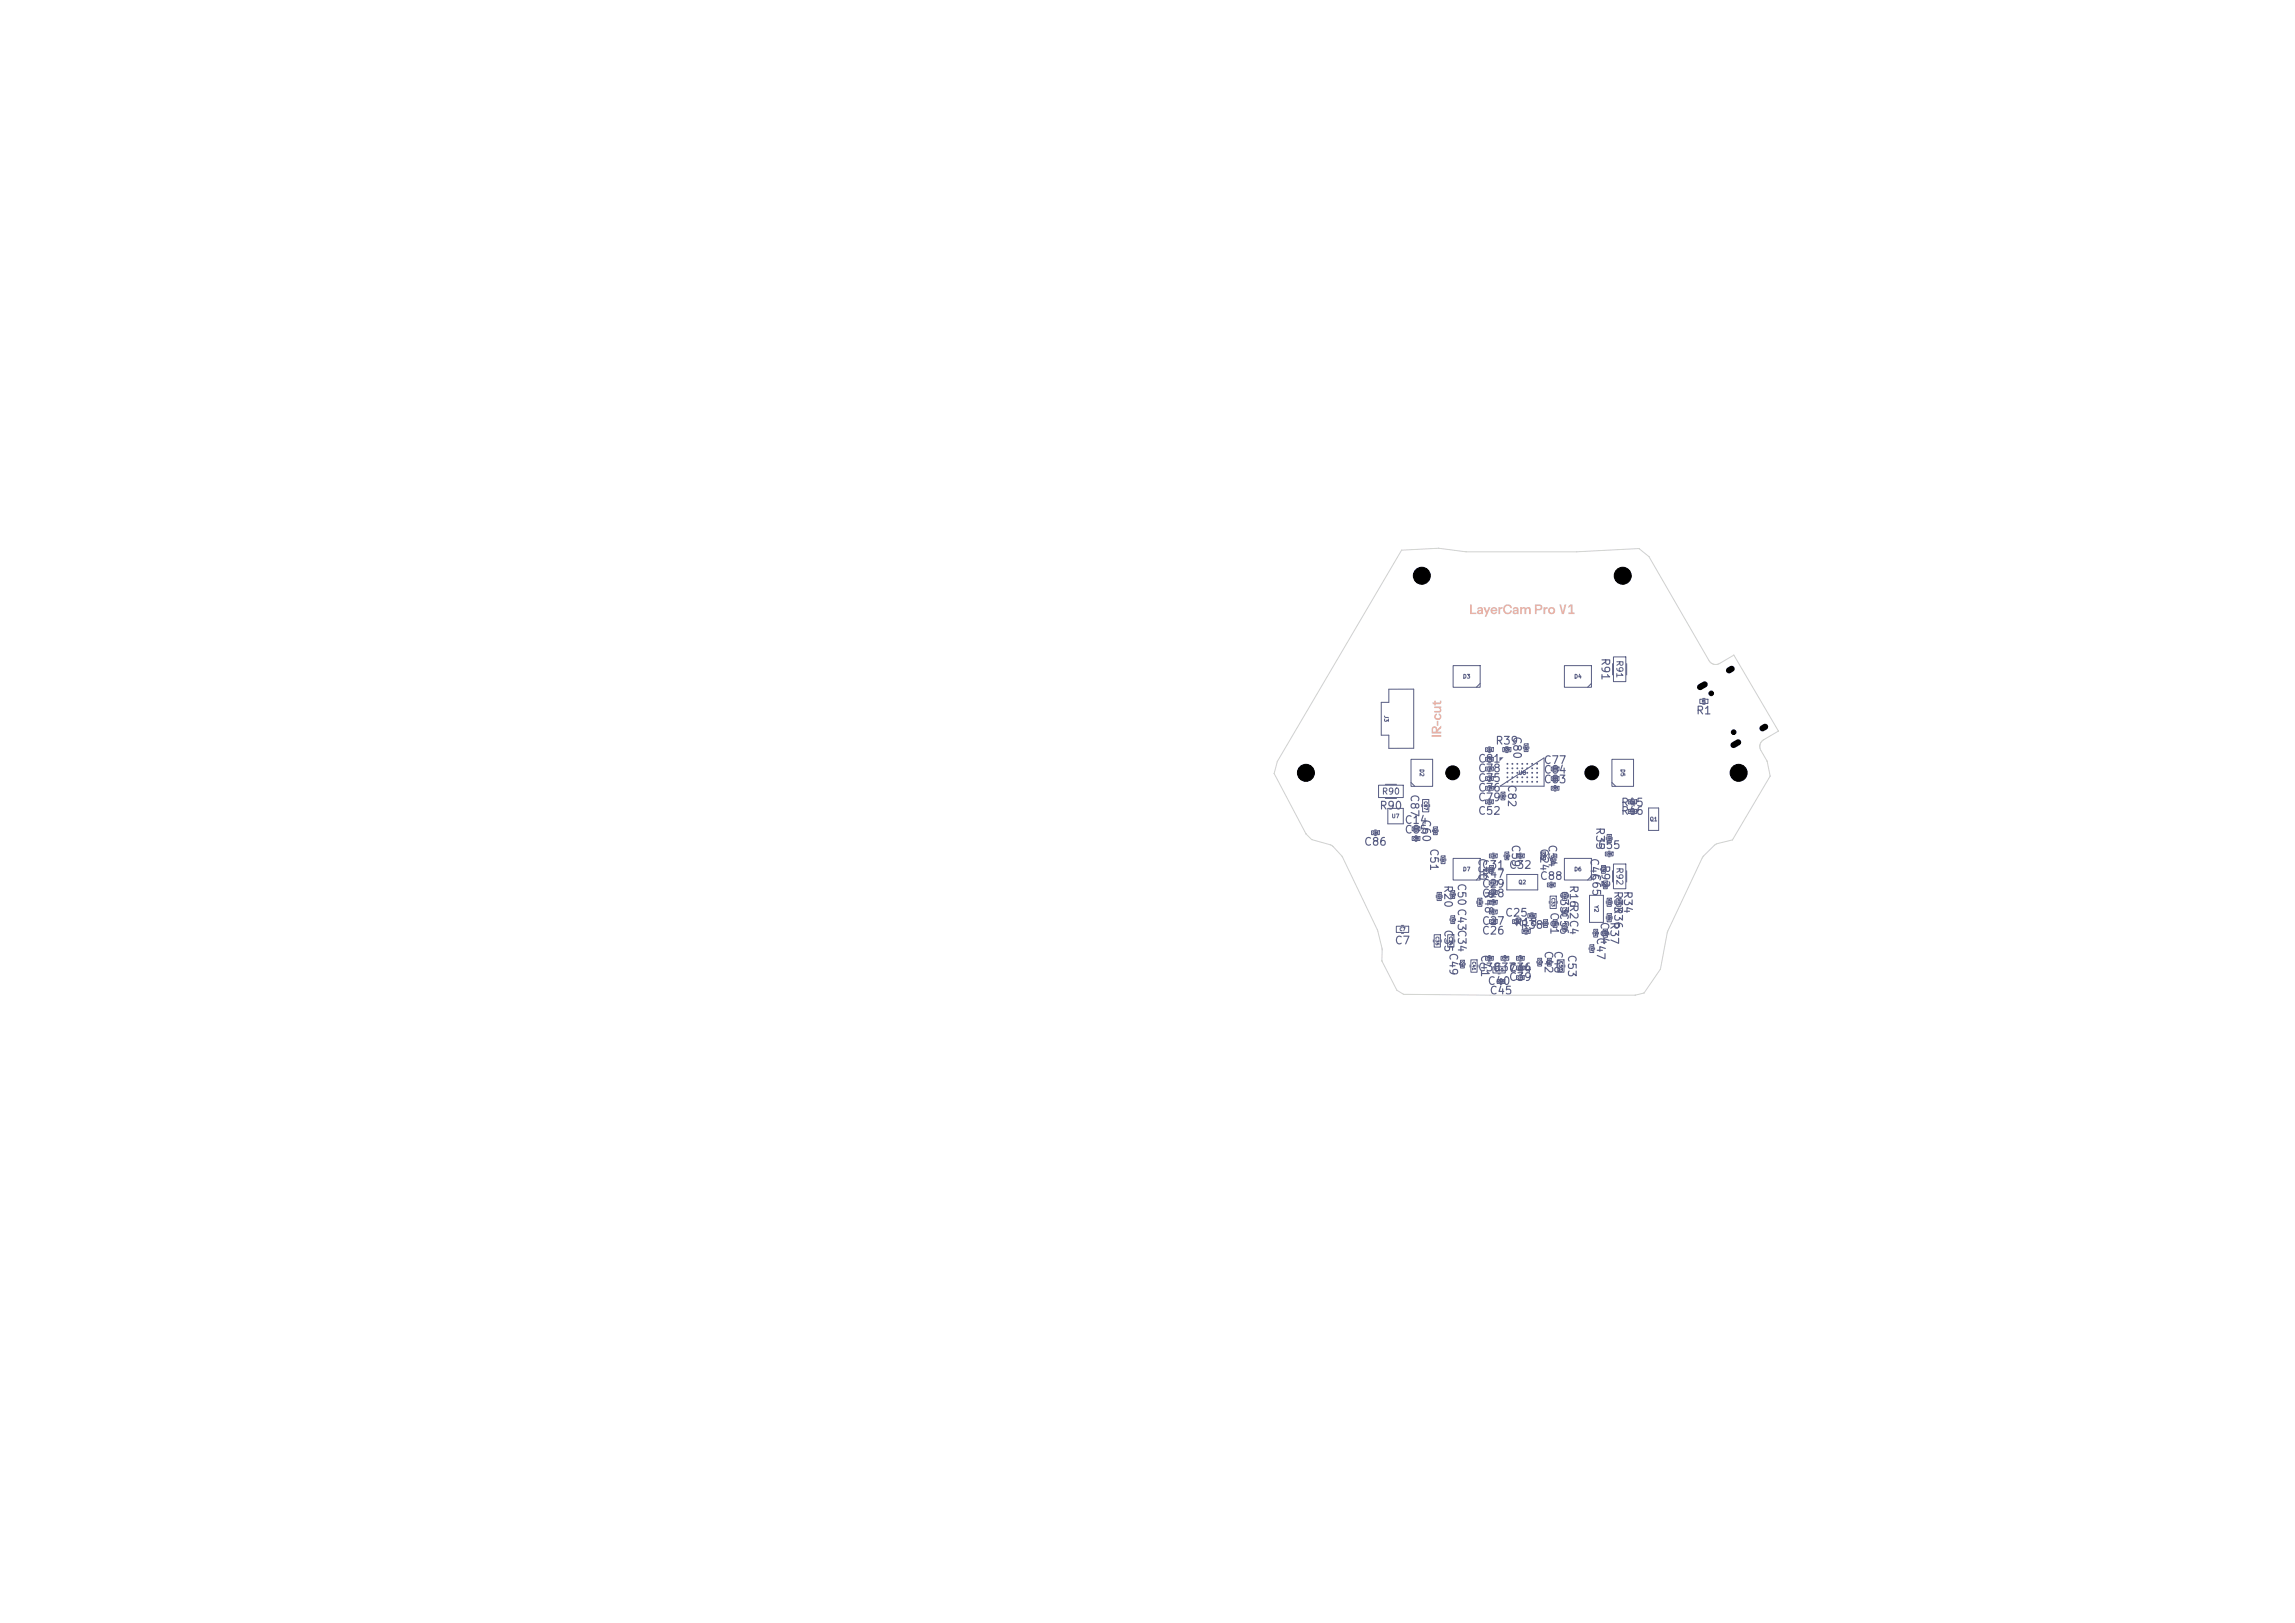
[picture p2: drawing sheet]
<svg xmlns="http://www.w3.org/2000/svg" width="297mm" height="210mm" viewBox="0 0 297 210" stroke-linecap="round" stroke-linejoin="round" font-family="sans-serif">
<defs><g id="words">
<g font-size="1" fill="#585d84">
<text x="207" y="85" transform="rotate(90 207 85)">R91</text>
<text x="195.6" y="95.2" transform="rotate(90 195.6 95.2)">C80</text>
<text x="219.4" y="92.7">R1</text>
<text x="191.2" y="98.9">C81</text>
<text x="191.2" y="101.4">C75</text>
<text x="191.2" y="100.2">C78</text>
<text x="193.4" y="96.6">R39</text>
<text x="194.9" y="101.4" transform="rotate(90 194.9 101.4)">C82</text>
<text x="199.7" y="100.3">C84</text>
<text x="199.7" y="99.1">C77</text>
<text x="199.7" y="101.6">C83</text>
<text x="178.4" y="105">R90</text>
<text x="181.7" y="106.8">C14</text>
<text x="182.3" y="102.7" transform="rotate(90 182.3 102.7)">C87</text>
<text x="183.8" y="105.9" transform="rotate(90 183.8 105.9)">C60</text>
<text x="191.2" y="105.7">C52</text>
<text x="191.2" y="102.7">C76</text>
<text x="191.2" y="103.9">C79</text>
<text x="206.3" y="106.9" transform="rotate(90 206.3 106.9)">R35</text>
<text x="209.7" y="104.6">R45</text>
<text x="209.7" y="105.7">R46</text>
<text x="176.4" y="109.7">C86</text>
<text x="181.7" y="108.1">C85</text>
<text x="184.8" y="109.7" transform="rotate(90 184.8 109.7)">C51</text>
<text x="191.1" y="110.9" transform="rotate(90 191.1 110.9)">C30</text>
<text x="191.7" y="112.7">C31 C32</text>
<text x="191.7" y="113.8">R47</text>
<text x="195.4" y="109.2" transform="rotate(90 195.4 109.2)">C59</text>
<text x="199.1" y="109.7" transform="rotate(90 199.1 109.7)">C24</text>
<text x="200.2" y="109.2" transform="rotate(90 200.2 109.2)">C54</text>
<text x="205.6" y="110.9" transform="rotate(90 205.6 110.9)">C46</text>
<text x="205.8" y="112.9" transform="rotate(90 205.8 112.9)">C65</text>
<text x="206.7" y="110.1">C55</text>
<text x="207" y="111.8" transform="rotate(90 207 111.8)">R92</text>
<text x="186.7" y="114.4" transform="rotate(90 186.7 114.4)">R20</text>
<text x="188.4" y="114.2" transform="rotate(90 188.4 114.2)">C50 C43C34</text>
<text x="191.7" y="119.9">C27</text>
<text x="191.7" y="116.3">C28</text>
<text x="191.7" y="115.1">C29</text>
<text x="191.9" y="115.2" transform="rotate(90 191.9 115.2)">R48</text>
<text x="194.7" y="118.8">C25</text>
<text x="199.2" y="114.1">C88</text>
<text x="200.4" y="117.9" transform="rotate(90 200.4 117.9)">C61</text>
<text x="201.7" y="115.2" transform="rotate(90 201.7 115.2)">C33C56</text>
<text x="202.9" y="114.4" transform="rotate(90 202.9 114.4)">R16</text>
<text x="202.9" y="116.9" transform="rotate(90 202.9 116.9)">R2C4</text>
<text x="206.9" y="119.2" transform="rotate(90 206.9 119.2)">C64</text>
<text x="208.2" y="119.2" transform="rotate(90 208.2 119.2)">R37</text>
<text x="208.7" y="115.2" transform="rotate(90 208.7 115.2)">R33</text>
<text x="208.7" y="117.2" transform="rotate(90 208.7 117.2)">R36</text>
<text x="209.9" y="115.2" transform="rotate(90 209.9 115.2)">R34</text>
<text x="180.4" y="122.4">C7</text>
<text x="186.7" y="120.2" transform="rotate(90 186.7 120.2)">C35</text>
<text x="187.3" y="123.2" transform="rotate(90 187.3 123.2)">C49</text>
<text x="191.2" y="125.9">C38</text>
<text x="191.4" y="123.4" transform="rotate(90 191.4 123.4)">C41</text>
<text x="191.7" y="121.2">C26</text>
<text x="193.2" y="125.9">C37</text>
<text x="195.2" y="125.9">C36</text>
<text x="195.9" y="120.1">R18</text>
<text x="196.7" y="120.4">R38</text>
<text x="199.7" y="122.9" transform="rotate(90 199.7 122.9)">C42</text>
<text x="200.9" y="122.9" transform="rotate(90 200.9 122.9)">C48</text>
<text x="202.7" y="123.4" transform="rotate(90 202.7 123.4)">C53</text>
<text x="206.4" y="121.2" transform="rotate(90 206.4 121.2)">C47</text>
<text x="192.4" y="127.7">C40</text>
<text x="192.7" y="128.9">C45</text>
<text x="195.2" y="126.1">C44</text>
<text x="195.2" y="127.2">C39</text>
</g>
<g font-size=".8" fill="#585d84">
<text x="209" y="85.4" transform="rotate(90 209 85.4)">R91</text>
<text x="178.8" y="103">R90</text>
<text x="209" y="112.2" transform="rotate(90 209 112.2)">R92</text>
</g>
<g font-size=".5" fill="#585d84">
<text x="189.3" y="87.9">D3</text>
<text x="203.7" y="87.9">D4</text>
<text x="179" y="92.5" transform="rotate(90 179 92.5)">J3</text>
<text x="183.6" y="99.5" transform="rotate(90 183.6 99.5)">D2</text>
<text x="196.5" y="100.4">U8</text>
<text x="209.6" y="99.5" transform="rotate(90 209.6 99.5)">D5</text>
<text x="180.1" y="106">U7</text>
<text x="213.5" y="106.4">Q1</text>
<text x="189.3" y="112.8">D7</text>
<text x="203.7" y="112.8">D6</text>
<text x="196.5" y="114.5">Q2</text>
<text x="206.2" y="117.1" transform="rotate(90 206.2 117.1)">Y2</text>
</g>
<g font-size=".4" fill="#585d84">
<text x="184.2" y="103.6" transform="rotate(90 184.2 103.6)">C87</text>
<text x="200.7" y="116.1" transform="rotate(90 200.7 116.1)">C33</text>
<text x="181.1" y="120.6">C7</text>
<text x="185.7" y="121.1" transform="rotate(90 185.7 121.1)">C35</text>
<text x="187.4" y="121.1" transform="rotate(90 187.4 121.1)">C34</text>
<text x="190.4" y="124.4" transform="rotate(90 190.4 124.4)">C41</text>
<text x="193.4" y="125.8">C40</text>
<text x="201.7" y="124.4" transform="rotate(90 201.7 124.4)">C53</text>
</g>
<g font-size=".3" fill="#585d84">
<text x="220.2" y="90.9">R1</text>
<text x="192.4" y="97.2">C81</text>
<text x="192.4" y="100.9">C76</text>
<text x="192.4" y="99.7">C75</text>
<text x="192.4" y="98.4">C78</text>
<text x="194.6" y="97.2">R39</text>
<text x="197.3" y="96.4" transform="rotate(90 197.3 96.4)">C80</text>
<text x="200.9" y="100.9">C84</text>
<text x="200.9" y="99.7">C77</text>
<text x="177.6" y="107.9">C86</text>
<text x="182.9" y="107.4">C14</text>
<text x="185.6" y="107.1" transform="rotate(90 185.6 107.1)">C60</text>
<text x="192.4" y="103.9">C52</text>
<text x="192.4" y="102.2">C79</text>
<text x="194.3" y="102.6" transform="rotate(90 194.3 102.6)">C82</text>
<text x="200.9" y="102.2">C83</text>
<text x="210.8" y="105.2">R45</text>
<text x="210.8" y="103.9">R46</text>
<text x="182.9" y="108.7">C85</text>
<text x="186.6" y="110.9" transform="rotate(90 186.6 110.9)">C51</text>
<text x="192.8" y="112.1" transform="rotate(90 192.8 112.1)">C30</text>
<text x="192.9" y="110.9">C31</text>
<text x="194.8" y="110.4" transform="rotate(90 194.8 110.4)">C59</text>
<text x="196.4" y="110.9">C32</text>
<text x="199.6" y="110.4" transform="rotate(90 199.6 110.4)">C54</text>
<text x="200.8" y="110.9" transform="rotate(90 200.8 110.9)">C24</text>
<text x="207.3" y="112.1" transform="rotate(90 207.3 112.1)">C46</text>
<text x="207.9" y="110.7">C55</text>
<text x="208.1" y="108.1" transform="rotate(90 208.1 108.1)">R35</text>
<text x="186.1" y="115.6" transform="rotate(90 186.1 115.6)">R20</text>
<text x="187.8" y="115.4" transform="rotate(90 187.8 115.4)">C50</text>
<text x="187.8" y="118.6" transform="rotate(90 187.8 118.6)">C43</text>
<text x="191.3" y="116.3" transform="rotate(90 191.3 116.3)">R48</text>
<text x="192.8" y="114.4">R47</text>
<text x="192.9" y="118.2">C27</text>
<text x="192.9" y="116.9">C28</text>
<text x="192.9" y="119.4">C26</text>
<text x="192.9" y="115.7">C29</text>
<text x="195.9" y="119.4">C25</text>
<text x="197.8" y="118.7">R38</text>
<text x="199.8" y="119.1" transform="rotate(90 199.8 119.1)">C61</text>
<text x="200.4" y="114.7">C88</text>
<text x="201.1" y="119.1" transform="rotate(90 201.1 119.1)">C56</text>
<text x="202.3" y="115.6" transform="rotate(90 202.3 115.6)">R16</text>
<text x="202.3" y="117.7" transform="rotate(90 202.3 117.7)">R2</text>
<text x="202.3" y="119.7" transform="rotate(90 202.3 119.7)">C4</text>
<text x="207.6" y="114.1" transform="rotate(90 207.6 114.1)">C65</text>
<text x="208.1" y="116.3" transform="rotate(90 208.1 116.3)">R33</text>
<text x="208.1" y="118.3" transform="rotate(90 208.1 118.3)">R36</text>
<text x="209.3" y="116.3" transform="rotate(90 209.3 116.3)">R34</text>
<text x="189.1" y="124.4" transform="rotate(90 189.1 124.4)">C49</text>
<text x="192.4" y="124.2">C38</text>
<text x="194.4" y="124.2">C37</text>
<text x="196.4" y="124.2">C36</text>
<text x="196.4" y="125.4">C39</text>
<text x="197.1" y="120.7">R18</text>
<text x="199.1" y="124.1" transform="rotate(90 199.1 124.1)">C42</text>
<text x="200.3" y="124.1" transform="rotate(90 200.3 124.1)">C48</text>
<text x="205.8" y="122.4" transform="rotate(90 205.8 122.4)">C47</text>
<text x="206.3" y="120.4" transform="rotate(90 206.3 120.4)">C64</text>
<text x="207.6" y="120.3" transform="rotate(90 207.6 120.3)">R37</text>
<text x="193.9" y="127.2">C45</text>
<text x="196.4" y="126.7">C44</text>
</g>
</g></defs>
<g fill="none" stroke="#585d84" stroke-width=".13">
<path d="M182.6 98.3h2.8v3.5h-2.8zM192.3 96.8h1v.5h-1zM192.3 99.3h1v.5h-1zM192.6 96.6h.3M192.6 97.4h.3M192.6 99.1h.3M192.6 99.9h.3M194.5 96.7h1v.6h-1zM194.8 96.6h.4M194.8 97.4h.4M208.7 85.9v1.4M208.8 85h1.6v3.2h-1.6z"/>
<path d="M210.5 85.9v1.4M182.6 101.3l.5 .5M182.8 108.2h1v.6h-1zM183.1 108.1h.3M183.1 108.9h.3M185.4 107.4v.2M185.5 107h.5v1h-.5zM186.1 107.4v.2M186.4 111.1v.3M186.5 110.8h.5v1h-.5zM187.1 111.1v.3M187.6 118.9v.2"/>
<path d="M187.8 118.5h.5v1h-.5zM188.4 118.9v.2M192.3 103.5h1v.5h-1zM192.3 100.5h1v.5h-1zM192.6 103.4h.3M192.6 104.1h.3M192.6 100.4h.3M192.6 101.1h.3M192.8 117.8h1v.4h-1zM192.8 110.5h1v.5h-1zM192.8 116.5h1v.5h-1zM193.1 117.6h.3"/>
<path d="M193.1 118.4h.3M193.1 110.4h.3M193.1 111.1h.3M193.1 116.4h.3M193.1 117.1h.3M194.1 101.7l5.7-3.6v3.6zM194.1 102.9v.2M194.3 102.5h.5v1h-.5zM194.9 102.9v.2M195 113.2h4v2h-4zM195.8 119h1v.5h-1zM196.1 118.9h.3"/>
<path d="M196.1 119.6h.3M196.3 110.5h1v.5h-1zM196.6 110.4h.3M196.6 111.1h.3M197.7 118.2h1.1v.6h-1.1zM198.1 118.1h.3M198.1 118.9h.3M200.6 111.1v.3M200.8 110.8h.5v1h-.5zM200.9 119.4v.2M201 119h.5v1h-.5zM201.4 111.1v.3"/>
<path d="M201.6 119.4v.2M202.1 117.8v.4M202.1 119.9v.2M202.2 117.5h.6v1h-.6zM202.3 119.5h.5v1h-.5zM202.5 111.1h3.5v2.8h-3.5zM202.9 119.9v.2M202.9 117.8v.4M206 113.4l-.5 .5M207.4 114.4v.2M207.5 114h.5v1h-.5zM207.9 108.3v.4"/>
<path d="M207.9 116.6v.3M208 108h.5v1h-.5zM208 116.2h.5v1.1h-.5zM208.1 114.4v.2M208.6 108.3v.4M208.6 116.6v.3M210.7 104.7h1.1v.6h-1.1zM211.1 104.6h.3M211.1 105.4h.3M185.5 121.6v.3M185.6 120.9h.8v1.6h-.8zM186.5 121.6v.3"/>
<path d="M188.9 124.6v.3M189 124.2h.5v1h-.5zM189.6 124.6v.3M190.2 124.9v.2M190.4 124.2h.8v1.6h-.8zM191.3 124.9v.2M192.3 123.8h1v.4h-1zM192.6 123.6h.3M192.6 124.4h.3M193.2 125.1h1.6v.8h-1.6zM193.8 126.8h1v.4h-1zM193.9 125h.2"/>
<path d="M193.9 126h.2M194.1 126.6h.3M194.1 127.4h.3M194.3 123.8h1v.4h-1zM194.6 123.6h.3M194.6 124.4h.3M196.3 126.2h1v.6h-1zM196.3 123.8h1v.4h-1zM196.6 123.6h.3M196.6 124.4h.3M196.6 126.1h.3M196.6 126.9h.3"/>
<path d="M198.9 124.4v.2M199 124h.5v1h-.5zM199.6 124.4v.2M207.4 120.6v.3M207.5 120.2h.5v1.1h-.5zM208.1 120.6v.3"/>
<circle cx="195.1" cy="98.8" r=".06"/>
<circle cx="195.1" cy="99.4" r=".06"/>
<circle cx="195.7" cy="98.8" r=".06"/>
<circle cx="195.7" cy="99.4" r=".06"/>
<circle cx="196.4" cy="98.8" r=".06"/>
<circle cx="196.4" cy="99.4" r=".06"/>
<circle cx="197" cy="98.8" r=".06"/>
<circle cx="197" cy="99.4" r=".06"/>
<circle cx="197.6" cy="98.8" r=".06"/>
<circle cx="197.6" cy="99.4" r=".06"/>
<circle cx="198.3" cy="98.8" r=".06"/>
<circle cx="198.3" cy="99.4" r=".06"/>
<circle cx="198.9" cy="98.8" r=".06"/>
<circle cx="198.9" cy="99.4" r=".06"/>
<circle cx="195.1" cy="100" r=".06"/>
<circle cx="195.1" cy="100.6" r=".06"/>
<circle cx="195.1" cy="101.2" r=".06"/>
<circle cx="195.7" cy="100" r=".06"/>
<circle cx="195.7" cy="100.6" r=".06"/>
<circle cx="195.7" cy="101.2" r=".06"/>
<circle cx="196.4" cy="100" r=".06"/>
<circle cx="196.4" cy="100.6" r=".06"/>
<circle cx="196.4" cy="101.2" r=".06"/>
<circle cx="197" cy="100" r=".06"/>
<circle cx="197" cy="100.6" r=".06"/>
<circle cx="197" cy="101.2" r=".06"/>
<circle cx="197.6" cy="100" r=".06"/>
<circle cx="197.6" cy="100.6" r=".06"/>
<circle cx="197.6" cy="101.2" r=".06"/>
<circle cx="198.3" cy="100" r=".06"/>
<circle cx="198.3" cy="100.6" r=".06"/>
<circle cx="198.3" cy="101.2" r=".06"/>
<circle cx="198.9" cy="100" r=".06"/>
<circle cx="198.9" cy="100.6" r=".06"/>
<circle cx="198.9" cy="101.2" r=".06"/>
</g>
<path d="M194 98h.6l-.6 .5z" fill="#585d84"/>
<g fill="none" stroke="#585d84" stroke-width=".13">
<path d="M179.7 89.2h3.3v7.6h-3.3v-1.7h-.9v-4.2h.9zM188.1 86.1h3.5v2.8h-3.5zM191.6 88.4l-.5 .5M192.3 98h1v.5h-1zM192.6 97.9h.3M192.6 98.6h.3M197.1 96.6v.3M197.3 96.3h.5v1h-.5zM197.9 96.6v.3M200.8 99.3h1v.5h-1zM201.1 99.1h.3M201.1 99.9h.3"/>
<path d="M202.5 86.1h3.5v2.8h-3.5zM206 88.4l-.5 .5M208.6 98.3h2.8v3.5h-2.8zM220 90.5h1v.5h-1zM220.3 90.4h.4M220.3 91.1h.4M177.5 107.5h1v.5h-1zM177.9 107.4h.2M177.9 108.1h.2M178.4 101.6h3.2v1.6h-3.2zM179.3 101.5h1.4M179.3 103.3h1.4"/>
<path d="M179.6 104.6h2v2h-2zM180.7 119.8h1.6v.9h-1.6zM181.4 119.7h.2M182.8 107h1v.5h-1zM183.1 106.9h.3M183.1 107.6h.3M184 104.1v.3M184.1 103.4h.8v1.7h-.8zM185 104.1v.3M185.9 115.8v.4M186 115.5h.5v1h-.5zM186.6 115.8v.4"/>
<path d="M187.6 115.6v.3M187.8 115.2h.5v1h-.5zM188.1 111.1h3.5v2.8h-3.5zM188.4 115.6v.3M191.1 116.6v.3M191.2 116.2h.6v1.1h-.6zM191.6 113.4l-.5 .5M191.9 116.6v.3M192.3 101.8h1v.4h-1zM192.6 112.4v.2M192.6 101.6h.3M192.6 102.4h.3"/>
<path d="M192.7 114h1.1v.5h-1.1zM192.8 112h.5v1h-.5zM192.8 119h1v.5h-1zM192.8 115.2h1v.6h-1zM193.1 113.9h.3M193.1 114.6h.3M193.1 118.9h.3M193.1 119.6h.3M193.1 115.1h.3M193.1 115.9h.3M193.4 112.4v.2M194.6 110.6v.3"/>
<path d="M194.8 110.2h.5v1h-.5zM195.4 110.6v.3M199.4 110.6v.3M199.5 110.2h.5v1h-.5zM199.6 119.4v.2M199.8 119h.5v1h-.5zM200.1 110.6v.3M200.3 114.2h1v.6h-1zM200.4 119.4v.2M200.5 116.6v.3M200.6 115.9h.8v1.6h-.8zM200.6 114.1h.3"/>
<path d="M200.6 114.9h.3M200.8 100.5h1v.5h-1zM200.8 101.8h1v.4h-1zM201.1 100.4h.3M201.1 101.1h.3M201.1 101.6h.3M201.1 102.4h.3M201.5 116.6v.3M202.1 115.8v.4M202.2 115.5h.6v1h-.6zM202.9 115.8v.4M205.7 115.9h1.8v3.5h-1.8z"/>
<path d="M207.1 112.4v.2M207.3 112h.5v1h-.5zM207.8 110.2h1v.6h-1zM207.9 112.4v.2M207.9 118.6v.3M208 118.2h.5v1.1h-.5zM208.1 110.1h.3M208.1 110.9h.3M208.6 101.3l.5 .5M208.6 118.6v.3M208.7 112.7v1.4M208.8 111.8h1.6v3.2h-1.6z"/>
<path d="M209.1 116.6v.3M209.2 116.2h.6v1.1h-.6zM209.9 116.6v.3M210.5 112.7v1.4M210.7 103.5h1.1v.5h-1.1zM211.1 103.4h.3M211.1 104.1h.3M213.4 104.6h1.3v2.9h-1.3zM181.4 120.8h.2M187.2 121.6v.3M187.4 120.9h.8v1.6h-.8zM188.3 121.6v.3"/>
<path d="M196.3 125h1v.5h-1zM196.6 124.9h.3M196.6 125.6h.3M197 120.2h1v.6h-1zM197.3 120.1h.4M197.3 120.9h.4M200.1 124.4v.2M200.3 124h.5v1h-.5zM200.9 124.4v.2M201.5 124.9v.2M201.6 124.2h.8v1.6h-.8zM202.5 124.9v.2"/>
<path d="M205.6 122.6v.3M205.8 122.2h.5v1h-.5zM206.1 120.6v.3M206.3 120.2h.5v1h-.5zM206.4 122.6v.3M206.9 120.6v.3"/>
</g>
<g fill="#e8b2a7">
<path d="M185.9 93.3h.2v.6h-.2z"/>
<path d="M185.3 95.1h1.2v.2h-1.2z"/>
<path d="M190.2 78.2h.3v1.1h.6v.2h-.9z"/>
<path d="M192 78.6h.2l.2 .5 .2-.5h.3l-.5 1.2h-.3l.2-.4z"/>
<path d="M203 78.4l.3-.2h.2v1.1h.3v.2h-.8v-.2h.3v-.9l-.3 .3z"/>
<path d="M201.8 78.2h.2l.3 .9 .2-.9h.2l-.3 1.3-.3-.1z"/>
<path d="M199.8 78.6h.2v.1l.3-.1v.2l-.3 .1v.6l-.2-.1z"/>
<path d="M193.9 78.6h.2v.1l.3-.1v.2l-.2 .1-.1 .6-.2-.1z"/>
<path d="M185.4 90.9h.2v-.2h.2v.2h.5v-.2h.2l-.1 .4h-.6v.2h-.2v-.2h-.2z"/>
<path d="M185.6 91.4h.9v.2h-.1l.1 .2v.3l-.2 .1h-.7v-.2h.6l.1-.2-.1-.2h-.6z"/>
<path d="M198.6 78.2h.8l.2 .3-.2 .1-.1-.2h-.4v.4h.3l.2-.2h.2l-.2 .3-.5 .1-.1 .5-.2-.1z"/>
<path d="M185.4 94.1l.2-.1h.2l.2 .4 .5-.5v.3l-.5 .5h-.2v-.4l-.1-.1h-.2v.2v.3h1v.2h-1.2v-.6z"/>
<path d="M196.7 78.6h.2v.1l.4-.1 .2 .1 .2-.1h.3l.1 .2v.6h-.2v-.6l-.2-.1-.2 .2v.5l-.2 .1v-.7l-.1-.1-.2 .2-.1 .5-.2 .1z"/>
<path d="M200.5 78.7l.3-.2 .3 .2 .2 .3h-.3v-.2l-.2-.1-.2 .1v.2v.2l.2 .1 .2-.1v-.2h.3l-.2 .3-.3 .2-.3-.2-.2-.3z"/>
<path d="M193 78.7l.3-.2 .4 .2 .1 .2h-.3l-.2-.2-.2 .2h.7v.2h-.7l.2 .2 .4-.1-.1 .2-.3 .1-.3-.2-.1-.3z"/>
<path d="M195.8 78.7l.4-.2 .3 .2v.4h-.4l-.1 .1 .2 .1 .1-.2h.2v.4h-.2v-.1l-.3 .1-.2-.1-.1-.2 .1-.2 .5-.1-.1-.2-.4 .2z"/>
<path d="M191.2 78.7l.4-.2 .3 .2v.4h-.4l-.1 .1 .2 .1 .1-.2h.2v.4h-.2v-.1l-.3 .1-.2-.1-.1-.2 .1-.2 .5-.1-.1-.2-.4 .2z"/>
<path d="M185.7 92.4l.3-.1-.2 .5 .3 .1 .2-.1-.1-.5 .2 .1 .1 .3-.1 .3-.3 .2-.3-.1-.2-.3z"/>
<path d="M194.7 78.4l.5-.2 .4 .2 .1 .3h-.2l-.2-.2-.2-.1-.2 .1-.2 .3 .1 .3 .2 .2 .3-.1 .2-.2h.2l-.2 .4-.5 .1-.4-.2-.1-.5z"/>
</g>
<g fill="none" stroke="#d0d2cd" stroke-width=".13">
<path d="M186.1 70.9l-4.7 .3-16.1 27.3-.4 1.6M186.2 70.9l3.6 .5h14.2l8.1-.4M186.2 70.9h-.1M212.1 71h.1M212.1 71l1.3 1 7.8 13.5a1 1 0 0 0 1.3 .3l1.9-1M224.4 84.8l5.8 9.8-2 1.1a1 1 0 0 0-.3 1.4l.8 1.4M224.4 84.8h.1M228.7 98.5h.1M228.7 98.5l.4 1.9-4.9 8.3M164.9 100.1h.1M164.9 100.1l4.1 7.8 .8 .7 2.6 .8 1.3 1.5 4.6 9.5 .6 2.4-.1 1.5 2 3.8M224.2 108.7l-2.2 .6-1.7 1.6-4.5 9.6-.9 4.9-2.1 3.1-1.2 .3h-18.8l-11.1-.1-.9-.6"/>
<path d="M224.2 108.7h.1M180.8 128.1h.1"/>
</g>
<g fill="#000" stroke="#000" stroke-width=".13">
<circle cx="184" cy="74.5" r="1.1"/>
<circle cx="210" cy="74.5" r="1.1"/>
<circle cx="169" cy="100" r="1.1"/>
<circle cx="188" cy="100" r=".9"/>
<circle cx="206" cy="100" r=".9"/>
<circle cx="221.5" cy="89.7" r=".3"/>
<circle cx="224.4" cy="94.7" r=".3"/>
<circle cx="225" cy="100" r="1.1"/>
</g>
<path d="M220.6 88.6l-.6 .3M224.1 86.5l-.3 .2M224.9 96.1l-.6 .3M228.4 94l-.3 .2" fill="none" stroke="#000" stroke-width=".8"/>
<use href="#words"/>
</svg>
